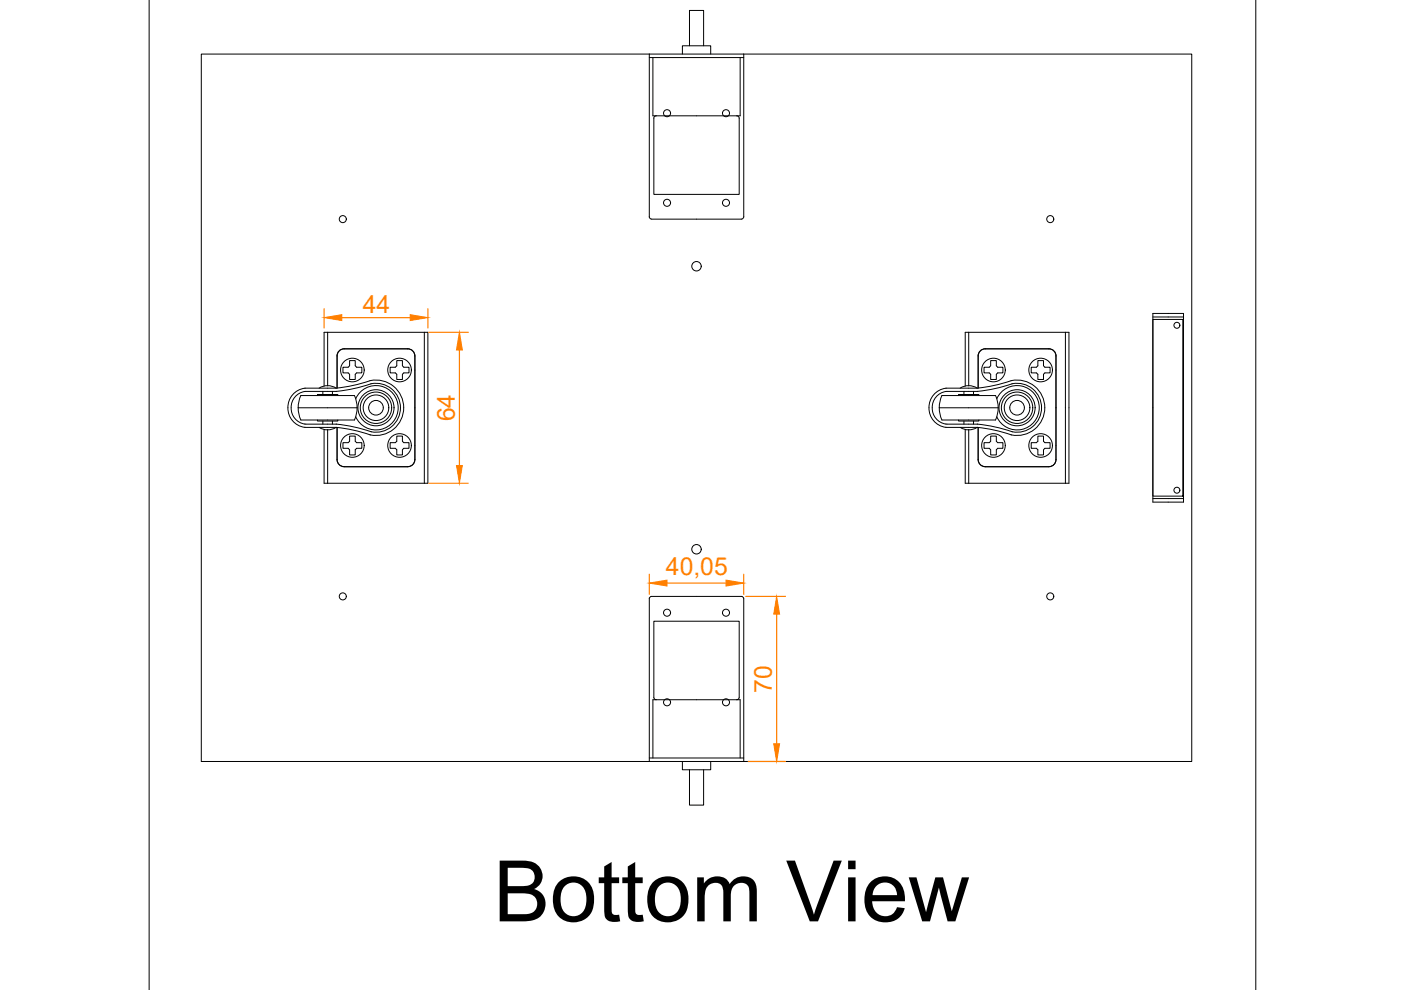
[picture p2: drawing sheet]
<svg xmlns="http://www.w3.org/2000/svg" width="297mm" height="210mm" viewBox="0 0 297 210" stroke-linecap="round" stroke-linejoin="round" font-family="sans-serif">
<defs><g id="words">
<text font-size="18" x="104.6" y="195.4">Bottom View</text>
<g font-size="5.2" fill="#ff7f00">
<text x="76.9" y="66.4">44</text>
<text x="96.4" y="89.3" transform="rotate(-90 96.4 89.3)">64</text>
<text x="141.2" y="121.9">40,05</text>
<text x="163.7" y="146.9" transform="rotate(-90 163.7 146.9)">70</text>
</g>
</g></defs>
<!-- layer: 0 -->
<g fill="none" stroke="#000" stroke-width=".21">
<path d="M31.6 -.1v210M266.3 -.1v210M137.7 11.5h-95v150h115M137.7 11.5v34.5l.2 .4 .3 .1M137.7 11.5h20M137.7 12.2h20M138.4 12.2v12.4h18.5v-12.4M144.7 11.5v-1.8h6v1.8M146.2 9.7v-7.5h3v7.5M157.7 11.5h95v150h-95M157.7 11.5v34.5l-.3 .4-.2 .1M139.1 24.6l-.4 .2-.1 .3v16.1h18.1v-16.1v-.3l-.5-.2"/>
<path d="M138.2 46.5h19M69.5 70.5v11.3M72.7 77.9h1.1l.3-.3v-1.1h1.2v1.1l.3 .3h1.1v1.2h-1.1l-.3 .3v1.1h-1.2v-1.1l-.3-.3h-1.1zM82.7 77.9h1.1l.3-.3v-1.1h1.2v1.1l.3 .3h1.1v1.2h-1.1l-.3 .3v1.1h-1.2v-1.1l-.3-.3h-1.1zM88 75.5a1.5 1.5 0 0 0-1.5-1.5h-13.5a1.5 1.5 0 0 0-1.5 1.5v6.8M88 75.5v22M90 70.5v32M205.4 70.5v11.3M208.6 77.9h1.1l.3-.3v-1.1h1.2v1.1l.3 .3h1.1v1.2h-1.1l-.3 .3v1.1h-1.2v-1.1l-.3-.3h-1.1zM218.6 77.9h1.1l.3-.3v-1.1h1.2v1.1l.3 .3h1.1v1.2h-1.1l-.3 .3v1.1h-1.2v-1.1l-.3-.3h-1.1zM225.9 70.5v32M244.4 67.7h6.4v37.5h-6.4z"/>
<path d="M244.4 66.5h6.5v40h-6.5zM244.4 67.2h6.5M63.2 86.5h12.5M63.8 83.9h11.4a6.3 6.3 0 0 1-.1 5.1l-11.3 .1a6.3 6.3 0 0 1 0-5.2zM64.8 90.6h6.5M64.8 89.9h6.5M67.3 83.9v-.3h4.3v.3M67.3 89.1v.2h4.3v-.2M67.7 82.3a3.4 3.4 0 0 1 3.6 0M68.4 83v.6M68.4 89.3v.6M68.7 81.9v-11.4h22v32h-22v-11.4"/>
<path d="M69.5 91.1v11.4M70.5 83v.6M70.5 89.3v.6M71.3 82.3a32.5 32.5 0 0 0 7.3-1.6 5.9 5.9 0 0 1 7 6.2 5.9 5.9 0 0 1-7.9 5 31.8 31.8 0 0 0-6.4-1.3 3.4 3.4 0 0 1-3.6 0M71.3 89.9h.1a33.3 33.3 0 0 1 7.3 1.7 5.2 5.2 0 0 0 6.2-5.6 5.2 5.2 0 0 0-7.1-4.4 32.3 32.3 0 0 1-6.5 1.4h-6.5a3.5 3.5 0 0 0-3.1 3.5 3.5 3.5 0 0 0 3.1 3.4M71.3 82.3h-6.5a4.2 4.2 0 0 0-3.8 4.2 4.2 4.2 0 0 0 3.8 4.1M71.5 90.6v6.8a1.5 1.5 0 0 0 1.5 1.5l13.5 .1a1.52 1.52 0 0 0 1.5-1.6M72.7 93.9h1.1l.3-.3v-1.1h1.2v1.1l.3 .3h1.1v1.2h-1.1l-.3 .3v1.1h-1.2v-1.1l-.3-.3h-1.1zM75.4 84.5a4.7 4.7 0 0 1 7.2-1.8 4.7 4.7 0 0 1 0 7.5 4.7 4.7 0 0 1-7.2-1.8M82.7 93.9h1.1l.3-.3v-1.1h1.2v1.1l.3 .3h1.1v1.2h-1.1l-.3 .3v1.1h-1.2v-1.1l-.3-.3h-1.1zM199.1 86.5h12.5M199.1 86.5l.2-1.6 .4-1h11.4l.4 1.5 .1 1.1"/>
<path d="M199.1 86.5l.2 1.5 .4 1 11.4 .1 .4-1.6 .1-1M200.7 90.6h6.5M200.8 89.9h6.4M203.2 83.9v-.3h4.3v.3M203.2 89.1v.2h4.3v-.2M203.6 90.6l.7 .4 1.1 .1M204.4 83v.6M204.4 89.3v.6M204.6 81.9v-11.4h22v32h-22v-11.4M205.4 81.8l-1.1 .2-.7 .3M205.4 81.8l1.1 .2 .7 .3M205.4 91.1v11.4"/>
<path d="M206.4 83v.6M206.4 89.3v.6M207.2 82.3a32.5 32.5 0 0 0 7.3-1.6 5.9 5.9 0 0 1 7 6.2 5.9 5.9 0 0 1-7.9 5 31.8 31.8 0 0 0-6.4-1.3l-.7 .4-1.1 .1M207.2 82.3h-6.5a4.2 4.2 0 0 0-3.7 4.2 4.2 4.2 0 0 0 3.7 4.1M207.2 89.9h.1a33.3 33.3 0 0 1 7.4 1.7 5.2 5.2 0 0 0 6.1-5.6 5.2 5.2 0 0 0-7.1-4.4 32.4 32.4 0 0 1-6.5 1.4h-6.4a3.5 3.5 0 0 0-3.1 3.5 3.5 3.5 0 0 0 3.1 3.4M207.4 82.3v-6.8a1.5 1.5 0 0 1 1.5-1.5h13.5a1.5 1.5 0 0 1 1.5 1.5v22a1.5 1.5 0 0 1-1.5 1.4l-13.5 .1a1.52 1.52 0 0 1-1.5-1.6v-6.8M208.6 93.9h1.1l.3-.3v-1.1h1.2v1.1l.3 .3h1.1v1.2h-1.1l-.3 .3v1.1h-1.2v-1.1l-.3-.3h-1.1zM211.3 84.5a4.7 4.7 0 0 1 7.2-1.8 4.7 4.7 0 0 1 0 7.5 4.7 4.7 0 0 1-7.2-1.8M218.6 93.9h1.1l.3-.3v-1.1h1.2v1.1l.3 .3h1.1v1.2h-1.1l-.3 .3v1.1h-1.2v-1.1l-.3-.3h-1.1zM244.4 105.7h6.5M138.2 126.5l-.5 .2v.3v34.5M138.2 126.5h19"/>
<path d="M157.2 126.5l.4 .2 .1 .3v34.5M139.1 148.4l-.2-.1-.3-.5v-16.1h18.1v16.2l-.2 .4-.3 .1M137.7 160.7h20M138.4 160.7v-12.3h18.5v12.3M144.7 161.5v1.7h6v-1.7M146.2 163.2v7.5h3v-7.5"/>
<circle cx="141.4" cy="24" r=".75"/>
<circle cx="153.9" cy="24" r=".75"/>
<circle cx="72.7" cy="46.5" r=".75"/>
<circle cx="141.4" cy="43" r=".75"/>
<circle cx="147.7" cy="56.4" r="1"/>
<circle cx="153.9" cy="43" r=".75"/>
<circle cx="222.7" cy="46.5" r=".75"/>
<circle cx="74.7" cy="78.5" r="2.5"/>
<circle cx="84.7" cy="78.5" r="2.5"/>
<circle cx="210.6" cy="78.5" r="2.5"/>
<circle cx="220.6" cy="78.5" r="2.5"/>
<circle cx="249.5" cy="69" r=".63"/>
<circle cx="74.7" cy="94.5" r="2.5"/>
<circle cx="79.7" cy="86.5" r="3.8"/>
<circle cx="79.7" cy="86.5" r="3.3"/>
<circle cx="79.7" cy="86.5" r="2.71"/>
<circle cx="79.7" cy="86.5" r="1.55"/>
<circle cx="84.7" cy="94.5" r="2.5"/>
<circle cx="210.6" cy="94.5" r="2.5"/>
<circle cx="215.6" cy="86.5" r="3.8"/>
<circle cx="215.6" cy="86.5" r="3.3"/>
<circle cx="215.6" cy="86.5" r="2.71"/>
<circle cx="215.6" cy="86.5" r="1.55"/>
<circle cx="220.6" cy="94.5" r="2.5"/>
<circle cx="147.7" cy="116.5" r="1"/>
<circle cx="249.5" cy="103.9" r=".63"/>
<circle cx="72.7" cy="126.4" r=".75"/>
<circle cx="141.4" cy="129.9" r=".75"/>
<circle cx="153.9" cy="129.9" r=".75"/>
<circle cx="222.7" cy="126.4" r=".75"/>
<circle cx="141.4" cy="148.9" r=".75"/>
<circle cx="153.9" cy="148.9" r=".75"/>
</g>
<!-- layer: Dimensions -->
<path d="M68.7 65.5v4M72.5 67.3h14.5M90.7 65.5v4M90.9 70.5h8.4M97.4 74.2v24.5M90.9 102.5h8.4M137.7 121.7v4.3M141.4 123.6h12.5M157.7 121.7v4.3M158.1 126.5h8.4M164.7 130.2v27.5M158.6 161.5h7.9" fill="none" stroke="#ff7f00" stroke-width=".25"/>
<g fill="#ff7f00" stroke="#ff7f00" stroke-width=".21">
<path d="M137.7 123.6l3.7-.6v1.3z"/>
<path d="M153.9 123l3.8 .6-3.8 .7z"/>
<path d="M164.7 126.5l.6 3.7h-1.3z"/>
<path d="M164 157.7h1.3l-.6 3.8z"/>
<path d="M97.4 70.5l.6 3.7h-1.2z"/>
<path d="M96.8 98.7h1.2l-.6 3.8z"/>
<path d="M68.7 67.3l3.8-.6v1.3z"/>
<path d="M87 66.7l3.7 .6-3.7 .7z"/>
</g>
<use href="#words"/>
</svg>
